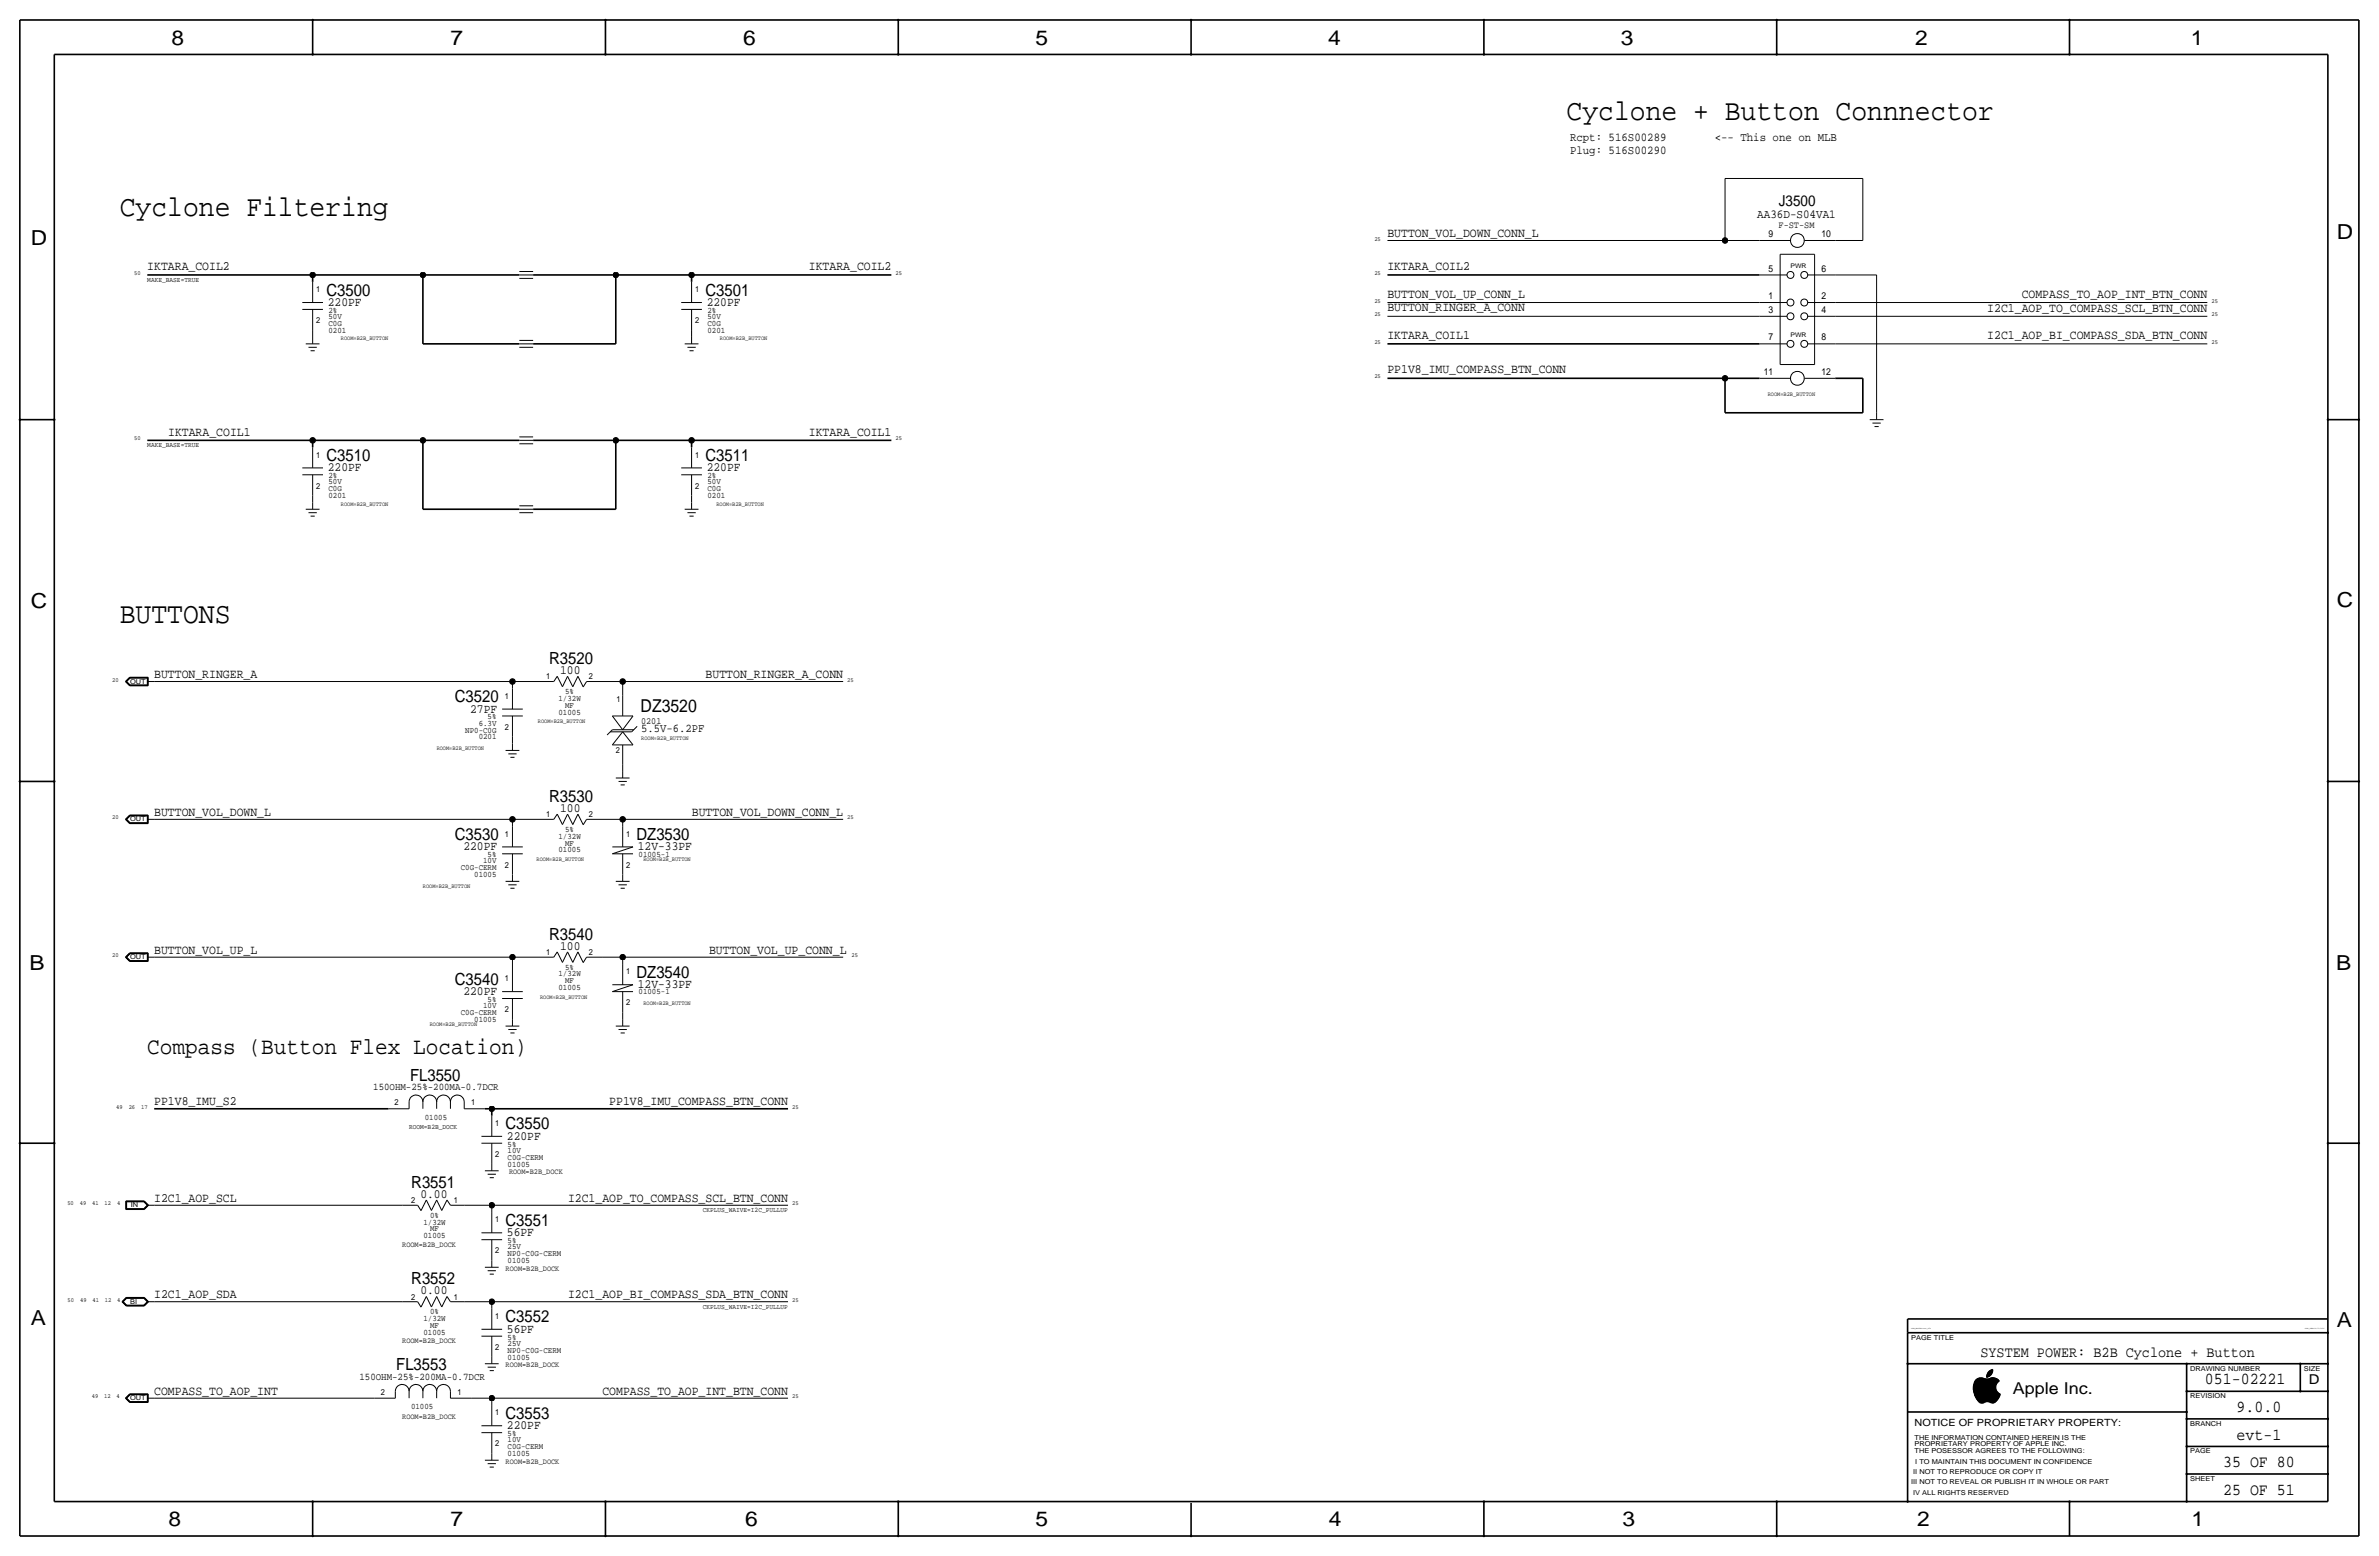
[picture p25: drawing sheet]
<svg xmlns="http://www.w3.org/2000/svg" width="877mm" height="574mm" viewBox="0 0 877 574" stroke-linecap="round" stroke-linejoin="round" font-family="sans-serif">
<defs><g id="words">
<g font-size="10.9">
<text x="577.5" y="44.2">Cyclone + Button Connnector</text>
<text x="44.1" y="79.8">Cyclone Filtering</text>
<text x="44.1" y="229.6">BUTTONS</text>
</g>
<text font-size="8.7" x="54.3" y="388.4">Compass (Button Flex Location)</text>
<g font-size="7.6">
<text x="63.2" y="16.5">8</text>
<text x="166.1" y="16.5">7</text>
<text x="274" y="16.5">6</text>
<text x="381.7" y="16.5">5</text>
<text x="489.7" y="16.5">4</text>
<text x="597.6" y="16.5">3</text>
<text x="706.1" y="16.5">2</text>
<text x="807.7" y="16.5">1</text>
<text x="861.5" y="88.1">D</text>
<text x="11.4" y="90.4">D</text>
<text x="11.4" y="224.3">C</text>
<text x="861.5" y="223.8">C</text>
<text x="10.8" y="357.6">B</text>
<text x="861.3" y="357.4">B</text>
<text x="11.3" y="488.4">A</text>
<text x="861.5" y="489.2">A</text>
<text x="62.2" y="562.6">8</text>
<text x="166" y="562.6">7</text>
<text x="274.8" y="562.6">6</text>
<text x="381.7" y="562.6">5</text>
<text x="489.9" y="562.6">4</text>
<text x="598.1" y="562.6">3</text>
<text x="706.8" y="562.6">2</text>
<text x="807.9" y="562.6">1</text>
</g>
<text font-size="6.5" x="236.2" y="262.4">DZ3520</text>
<g font-size="6.2">
<text x="120.3" y="109">C3500</text>
<text x="260" y="109">C3501</text>
<text x="120.3" y="169.9">C3510</text>
<text x="260" y="169.9">C3511</text>
<text x="202.4" y="244.9">R3520</text>
<text x="167.6" y="258.8">C3520</text>
<text x="202.4" y="295.7">R3530</text>
<text x="167.6" y="309.6">C3530</text>
<text x="234.6" y="309.6">DZ3530</text>
<text x="202.4" y="346.5">R3540</text>
<text x="167.6" y="363">C3540</text>
<text x="234.6" y="360.4">DZ3540</text>
<text x="151.2" y="398.3">FL3550</text>
<text x="186.4" y="416.3">C3550</text>
<text x="151.6" y="437.9">R3551</text>
<text x="186.4" y="451.9">C3551</text>
<text x="151.6" y="473.5">R3552</text>
<text x="186.4" y="487.4">C3552</text>
<text x="146.1" y="505">FL3553</text>
<text x="812.9" y="510.3">051-02221</text>
<text x="824.6" y="520.4">9.0.0</text>
<text x="186.4" y="523">C3553</text>
<text x="824.6" y="530.6">evt-1</text>
<text x="819.6" y="540.8">35 OF 80</text>
<text x="819.6" y="550.9">25 OF 51</text>
</g>
<text font-size="6" x="742.1" y="513.9">Apple Inc.</text>
<g font-size="5.6">
<text x="655.8" y="75.9">J3500</text>
<text x="730.1" y="500.1">SYSTEM POWER: B2B Cyclone + Button</text>
</g>
<text font-size="5" x="851.2" y="510.3">D</text>
<g font-size="4.7">
<text x="511.5" y="87.4">BUTTON_VOL_DOWN_CONN_L</text>
<text x="54.3" y="99.6">IKTARA_COIL2</text>
<text x="298.2" y="99.6">IKTARA_COIL2</text>
<text x="511.5" y="99.6">IKTARA_COIL2</text>
<text x="120.9" y="112.8">220PF</text>
<text x="260.6" y="112.8">220PF</text>
<text x="511.5" y="109.7">BUTTON_VOL_UP_CONN_L</text>
<text x="745.3" y="109.8">COMPASS_TO_AOP_INT_BTN_CONN</text>
<text x="511.5" y="114.8">BUTTON_RINGER_A_CONN</text>
<text x="732.7" y="114.8">I2C1_AOP_TO_COMPASS_SCL_BTN_CONN</text>
<text x="511.5" y="125">IKTARA_COIL1</text>
<text x="732.7" y="124.8">I2C1_AOP_BI_COMPASS_SDA_BTN_CONN</text>
<text x="511.5" y="137.6">PP1V8_IMU_COMPASS_BTN_CONN</text>
<text x="62" y="160.5">IKTARA_COIL1</text>
<text x="298.2" y="160.5">IKTARA_COIL1</text>
<text x="120.9" y="173.7">220PF</text>
<text x="260.6" y="173.7">220PF</text>
<text x="56.8" y="249.9">BUTTON_RINGER_A</text>
<text x="206.5" y="248.4">100</text>
<text x="260.1" y="249.9">BUTTON_RINGER_A_CONN</text>
<text x="173.4" y="262.6">27PF</text>
<text x="206.5" y="299.2">100</text>
<text x="56.8" y="300.7">BUTTON_VOL_DOWN_L</text>
<text x="255.1" y="300.7">BUTTON_VOL_DOWN_CONN_L</text>
<text x="170.9" y="313.4">220PF</text>
<text x="235.2" y="313.4">12V-33PF</text>
<text x="56.8" y="351.5">BUTTON_VOL_UP_L</text>
<text x="206.5" y="350">100</text>
<text x="261.4" y="351.5">BUTTON_VOL_UP_CONN_L</text>
<text x="235.2" y="364.2">12V-33PF</text>
<text x="170.9" y="366.8">220PF</text>
<text x="56.8" y="407.4">PP1V8_IMU_S2</text>
<text x="224.6" y="407.4">PP1V8_IMU_COMPASS_BTN_CONN</text>
<text x="186.9" y="420.1">220PF</text>
<text x="56.8" y="443">I2C1_AOP_SCL</text>
<text x="155" y="441.5">0.00</text>
<text x="209.4" y="443">I2C1_AOP_TO_COMPASS_SCL_BTN_CONN</text>
<text x="186.9" y="455.7">56PF</text>
<text x="56.8" y="478.5">I2C1_AOP_SDA</text>
<text x="155" y="477">0.00</text>
<text x="209.4" y="478.5">I2C1_AOP_BI_COMPASS_SDA_BTN_CONN</text>
<text x="186.9" y="491.2">56PF</text>
<text x="56.8" y="514.1">COMPASS_TO_AOP_INT</text>
<text x="222.1" y="514.1">COMPASS_TO_AOP_INT_BTN_CONN</text>
<text x="186.9" y="526.8">220PF</text>
</g>
<text font-size="4.5" x="647.8" y="80.3">AA36D-S04VA1</text>
<g font-size="4.4">
<text x="578.8" y="51.8">Rcpt: 516S00289</text>
<text x="632.2" y="51.8">&lt;-- This one on MLB</text>
<text x="578.8" y="56.9">Plug: 516S00290</text>
<text x="236.4" y="270">5.5V-6.2PF</text>
</g>
<g font-size="3.8">
<text x="137.6" y="401.8">150OHM-25%-200MA-0.7DCR</text>
<text x="132.5" y="508.5">150OHM-25%-200MA-0.7DCR</text>
</g>
<text font-size="3.7" x="705.8" y="525.5">NOTICE OF PROPRIETARY PROPERTY:</text>
<g font-size="3.5">
<text x="652" y="87.4">9</text>
<text x="655.7" y="84.1">F-ST-SM</text>
<text x="671.5" y="87.4">10</text>
<text x="652" y="100.1">5</text>
<text x="671.5" y="100.1">6</text>
<text x="652" y="110.2">1</text>
<text x="671.5" y="110.2">2</text>
<text x="652" y="115.3">3</text>
<text x="671.5" y="115.3">4</text>
<text x="652" y="125.5">7</text>
<text x="671.5" y="125.5">8</text>
<text x="650.2" y="138.2">11</text>
<text x="671.5" y="138.2">12</text>
<text x="236.4" y="266.7">0201</text>
</g>
<g font-size="3.1">
<text x="116.5" y="107.7">1</text>
<text x="256.2" y="107.7">1</text>
<text x="116.5" y="119.1">2</text>
<text x="121.1" y="115.3">2%</text>
<text x="121.1" y="117.6">50V</text>
<text x="256.2" y="119.1">2</text>
<text x="260.8" y="115.3">2%</text>
<text x="260.8" y="117.6">50V</text>
<text x="121.1" y="122.7">0201</text>
<text x="121.1" y="120.1">C0G</text>
<text x="260.8" y="120.1">C0G</text>
<text x="260.8" y="122.7">0201</text>
<text x="116.5" y="168.7">1</text>
<text x="256.2" y="168.7">1</text>
<text x="121.1" y="176.3">2%</text>
<text x="121.1" y="178.6">50V</text>
<text x="260.8" y="176.3">2%</text>
<text x="260.8" y="178.6">50V</text>
<text x="116.5" y="180.1">2</text>
<text x="121.1" y="183.6">0201</text>
<text x="121.1" y="181.1">C0G</text>
<text x="256.2" y="180.1">2</text>
<text x="260.8" y="181.1">C0G</text>
<text x="260.8" y="183.6">0201</text>
<text x="201.4" y="250.4">1</text>
<text x="217.1" y="250.4">2</text>
<text x="186.1" y="257.6">1</text>
<text x="208.4" y="255.8">5%</text>
<text x="205.9" y="258.3">1/32W</text>
<text x="205.9" y="263.4">01005</text>
<text x="208.4" y="260.9">MF</text>
<text x="227.3" y="258.8">1</text>
<text x="176.5" y="267.5">6.3V</text>
<text x="179.8" y="265.2">5%</text>
<text x="186.1" y="269">2</text>
<text x="171.5" y="270">NP0-C0G</text>
<text x="176.5" y="272.5">0201</text>
<text x="227" y="277.4">2</text>
<text x="201.4" y="301.2">1</text>
<text x="217.1" y="301.2">2</text>
<text x="186.1" y="308.4">1</text>
<text x="205.9" y="309.1">1/32W</text>
<text x="208.4" y="311.7">MF</text>
<text x="208.4" y="306.6">5%</text>
<text x="230.8" y="308.4">1</text>
<text x="179.8" y="316">5%</text>
<text x="205.9" y="314.2">01005</text>
<text x="235.4" y="315.7">01005-1</text>
<text x="169.9" y="320.8">C0G-CERM</text>
<text x="174.8" y="323.3">01005</text>
<text x="178.1" y="318.3">10V</text>
<text x="186.1" y="319.8">2</text>
<text x="230.8" y="319.8">2</text>
<text x="201.4" y="352">1</text>
<text x="217.1" y="352">2</text>
<text x="205.9" y="359.9">1/32W</text>
<text x="208.4" y="357.4">5%</text>
<text x="230.8" y="359.2">1</text>
<text x="186.1" y="361.7">1</text>
<text x="205.9" y="365">01005</text>
<text x="208.4" y="362.5">MF</text>
<text x="178.1" y="371.6">10V</text>
<text x="179.8" y="369.3">5%</text>
<text x="230.8" y="370.6">2</text>
<text x="235.4" y="366.5">01005-1</text>
<text x="169.9" y="374.1">C0G-CERM</text>
<text x="174.8" y="376.7">01005</text>
<text x="186.1" y="373.1">2</text>
<text x="145.5" y="407.4">2</text>
<text x="173.7" y="407.4">1</text>
<text x="156.6" y="412.8">01005</text>
<text x="182.6" y="415">1</text>
<text x="187.1" y="422.7">5%</text>
<text x="187.1" y="424.9">10V</text>
<text x="182.6" y="426.5">2</text>
<text x="187.1" y="430">01005</text>
<text x="187.1" y="427.5">C0G-CERM</text>
<text x="151.6" y="443.5">2</text>
<text x="167.3" y="443.5">1</text>
<text x="158.6" y="448.8">0%</text>
<text x="156.1" y="451.4">1/32W</text>
<text x="158.6" y="453.9">MF</text>
<text x="182.6" y="450.6">1</text>
<text x="156.1" y="456.4">01005</text>
<text x="187.1" y="460.5">25V</text>
<text x="187.1" y="458.2">5%</text>
<text x="182.6" y="462">2</text>
<text x="187.1" y="465.6">01005</text>
<text x="187.1" y="463">NP0-C0G-CERM</text>
<text x="151.6" y="479">2</text>
<text x="167.3" y="479">1</text>
<text x="158.6" y="484.4">0%</text>
<text x="156.1" y="486.9">1/32W</text>
<text x="156.1" y="492">01005</text>
<text x="158.6" y="489.5">MF</text>
<text x="182.6" y="486.2">1</text>
<text x="182.6" y="497.6">2</text>
<text x="187.1" y="496.1">25V</text>
<text x="187.1" y="493.8">5%</text>
<text x="187.1" y="501.1">01005</text>
<text x="187.1" y="498.6">NP0-C0G-CERM</text>
<text x="140.4" y="514.1">2</text>
<text x="168.6" y="514.1">1</text>
<text x="151.5" y="519.4">01005</text>
<text x="182.6" y="521.7">1</text>
<text x="182.6" y="533.1">2</text>
<text x="187.1" y="529.3">5%</text>
<text x="187.1" y="531.6">10V</text>
<text x="187.1" y="534.2">C0G-CERM</text>
<text x="187.1" y="536.7">01005</text>
</g>
<g font-size="2.9">
<text x="187.7" y="432.8">ROOM=B2B_DOCK</text>
<text x="148.3" y="459.5">ROOM=B2B_DOCK</text>
<text x="186.4" y="468.4">ROOM=B2B_DOCK</text>
<text x="148.3" y="495">ROOM=B2B_DOCK</text>
<text x="186.4" y="503.9">ROOM=B2B_DOCK</text>
<text x="148.3" y="523">ROOM=B2B_DOCK</text>
<text x="186.4" y="539.5">ROOM=B2B_DOCK</text>
</g>
<g font-size="2.6">
<text x="54.3" y="103.9">MAKE_BASE=TRUE</text>
<text x="54.3" y="164.8">MAKE_BASE=TRUE</text>
<text x="150.8" y="416.3">ROOM=B2B_DOCK</text>
<text x="259.1" y="446.8">CKPLUS_WAIVE=I2C_PULLUP</text>
<text x="259.1" y="482.3">CKPLUS_WAIVE=I2C_PULLUP</text>
</g>
<g font-size="2.5">
<text x="48" y="252">OUT</text>
<text x="48" y="302.8">OUT</text>
<text x="48" y="353.6">OUT</text>
<text x="48.2" y="445">IN</text>
<text x="48" y="480.6">BI</text>
<text x="704.5" y="493.8">PAGE TITLE</text>
<text x="807.4" y="505.2">DRAWING NUMBER</text>
<text x="849.3" y="505.2">SIZE</text>
<text x="807.4" y="515.4">REVISION</text>
<text x="48" y="516.1">OUT</text>
<text x="807.4" y="525.5">BRANCH</text>
<text x="705.8" y="533.1">PROPRIETARY PROPERTY OF APPLE INC.</text>
<text x="705.8" y="530.6">THE INFORMATION CONTAINED HEREIN IS THE</text>
<text x="705.8" y="535.7">THE POSESSOR AGREES TO THE FOLLOWING:</text>
<text x="706.1" y="539.5">I TO MAINTAIN THIS DOCUMENT IN CONFIDENCE</text>
<text x="807.4" y="535.7">PAGE</text>
<text x="705.3" y="543.3">II NOT TO REPRODUCE OR COPY IT</text>
<text x="807.4" y="545.8">SHEET</text>
<text x="704.5" y="547.1">III NOT TO REVEAL OR PUBLISH IT IN WHOLE OR PART</text>
<text x="705.3" y="550.9">IV ALL RIGHTS RESERVED</text>
</g>
<g font-size="2.3">
<text x="506.7" y="88.7">25</text>
<text x="49.5" y="101.3">50</text>
<text x="330.1" y="101.3">25</text>
<text x="506.7" y="101.3">25</text>
<text x="660.1" y="98.8">PWR</text>
<text x="506.7" y="111.5">25</text>
<text x="815.3" y="111.5">25</text>
<text x="506.7" y="116.6">25</text>
<text x="815.3" y="116.6">25</text>
<text x="660.1" y="124.2">PWR</text>
<text x="506.7" y="126.7">25</text>
<text x="815.3" y="126.8">25</text>
<text x="506.7" y="139.4">25</text>
<text x="49.5" y="162.3">50</text>
<text x="330.1" y="162.3">25</text>
<text x="41.4" y="251.2">20</text>
<text x="312.4" y="251.2">25</text>
<text x="41.4" y="302">20</text>
<text x="312.4" y="302">25</text>
<text x="41.4" y="352.8">20</text>
<text x="313.9" y="352.8">25</text>
<text x="42.9" y="408.7">49</text>
<text x="47.4" y="408.7">26</text>
<text x="52" y="408.7">17</text>
<text x="292" y="408.7">25</text>
<text x="24.8" y="444.2">50</text>
<text x="29.4" y="444.2">49</text>
<text x="34" y="444.2">41</text>
<text x="38.6" y="444.2">12</text>
<text x="43.1" y="444.2">4</text>
<text x="292" y="444.2">25</text>
<text x="24.9" y="479.8">50</text>
<text x="29.5" y="479.8">49</text>
<text x="34.1" y="479.8">41</text>
<text x="38.7" y="479.8">12</text>
<text x="43.2" y="479.8">4</text>
<text x="292" y="479.8">25</text>
<text x="33.8" y="515.4">49</text>
<text x="38.4" y="515.4">12</text>
<text x="43" y="515.4">4</text>
<text x="292" y="515.4">25</text>
</g>
<g font-size="2.2">
<text x="125.7" y="125.5">ROOM=B2B_BUTTON</text>
<text x="265.4" y="125.5">ROOM=B2B_BUTTON</text>
<text x="651.7" y="145.8">ROOM=B2B_BUTTON</text>
<text x="125.7" y="186.4">ROOM=B2B_BUTTON</text>
<text x="264.1" y="186.4">ROOM=B2B_BUTTON</text>
<text x="198.3" y="266.4">ROOM=B2B_BUTTON</text>
<text x="236.4" y="272.8">ROOM=B2B_BUTTON</text>
<text x="161" y="276.6">ROOM=B2B_BUTTON</text>
<text x="197.8" y="317.2">ROOM=B2B_BUTTON</text>
<text x="237.2" y="317.2">ROOM=B2B_BUTTON</text>
<text x="155.9" y="327.4">ROOM=B2B_BUTTON</text>
<text x="199.1" y="368">ROOM=B2B_BUTTON</text>
<text x="237.2" y="370.6">ROOM=B2B_BUTTON</text>
<text x="158.4" y="378.2">ROOM=B2B_BUTTON</text>
</g>
<g font-size=".7">
<text x="704.5" y="490">SYNC_MASTER=test_mlb</text>
<text x="849.7" y="490">SYNC_DATE=10/13/2016</text>
</g>
</g></defs>
<g fill="none" stroke="#000" stroke-width=".6" stroke-linecap="butt">
<path d="M7.3 7.4v558.8zM7.3 7.4h862.3zM115.3 7.4v12.7zM223.2 7.4v12.7zM331.2 7.4v12.7zM439.1 7.4v12.7zM547.1 7.4v12.7zM655 7.4v12.7zM763 7.4v12.7zM869.6 7.4v558.8zM20 20.1v533.4zM20 20.1h838.2z"/>
<path d="M858.2 20.1v533.4zM54.3 101.3h61zM115.3 101.3h40.6zM115.3 101.3v2.6zM155.9 101.3v25.4zM155.9 101.3h35.6zM196.5 101.3h30.5zM227 101.3h28zM227 101.3v25.4zM255 101.3h73.6zM255 101.3v2.6zM511.5 101.3h137.2z"/>
<path d="M155.9 126.7h35.6zM196.5 126.7h30.5zM511.5 126.7h137.2zM511.5 139.4h124.5zM636 139.4v12.7zM636 139.4h12.7zM676.6 139.4h10.2zM686.8 139.4v12.7zM7.3 154.7h12.7zM636 152.1h50.8zM858.2 154.7h11.4zM54.3 162.3h61z"/>
<path d="M115.3 162.3h40.6zM115.3 162.3v2.5zM155.9 162.3v25.4zM155.9 162.3h35.6zM196.5 162.3h30.5zM227 162.3h28zM227 162.3v25.4zM255 162.3h73.6zM255 162.3v2.5zM155.9 187.7h35.6zM196.5 187.7h30.5zM7.3 288h12.7z"/>
<path d="M858.2 288h11.4zM56.8 408.7h86.4zM178.8 408.7h2.5zM181.3 408.7v2.5zM181.3 408.7h109.2zM7.3 421.4h12.7zM858.2 421.4h11.4zM703.3 486.2h154.9zM703.3 486.2v5zM703.3 491.2v62.3zM703.3 491.2h154.9zM703.3 502.7h154.9z"/>
<path d="M806.1 502.7v50.8zM806.1 512.8h52.1zM848.1 502.7v10.1zM703.3 520.4h102.8zM806.1 533.1h52.1zM806.1 523h52.1zM20 553.5h838.2zM115.3 553.5v12.7zM223.2 553.5v12.7zM331.2 553.5v12.7zM439.1 554v12.2zM547.1 553.5v12.7z"/>
<path d="M655 553.5v12.7zM763 553.5v12.7zM806.1 543.3h52.1zM7.3 566.2h862.3z"/>
</g>
<g fill="none" stroke="#000" stroke-width=".37">
<path d="M636 65.8v22.8zM636 65.8h50.8zM686.8 65.8v22.8zM511.5 88.6h124.5zM636 88.6h12.7zM648.7 88.6h11.4zM656.3 93.7v40.7zM656.3 93.7h12.7zM665.2 88.6h11.4zM669 93.7v40.7zM676.6 88.6h10.2zM111.5 111.5h7.6z"/>
<path d="M111.5 114h7.6zM115.3 103.9v7.6zM115.3 114v7.7zM191.5 102.6h5zM191.5 101.3h5zM191.5 100.1h5zM251.2 111.5h7.6zM251.2 114h7.6zM255 103.9v7.6zM255 114v7.7zM511.5 111.5h137.2zM511.5 116.6h137.2z"/>
<path d="M648.7 116.6h10.1zM648.7 101.3h10.1zM648.7 111.5h10.1zM666.4 116.6h10.2zM666.4 111.5h10.2zM666.4 101.3h10.2zM676.6 101.3h15.2zM676.6 116.6h137.2zM676.6 111.5h137.2zM691.8 101.3v50.8zM112.7 126.7h5.1zM113.7 128h3.1z"/>
<path d="M114.5 129.3h1.5zM115.3 121.7v2.5zM115.3 124.2v2.5zM191.5 128h5zM191.5 126.7h5zM191.5 125.5h5zM252.4 126.7h5.1zM253.4 128h3.1zM254.2 129.3h1.5zM255 121.7v2.5zM255 124.2v2.5zM648.7 139.4h11.4z"/>
<path d="M648.7 126.7h10.1zM656.3 134.4h12.7zM665.2 139.4h11.4zM666.4 126.7h10.2zM676.6 126.7h137.2zM689.3 154.7h5.1zM690.3 156h3.1zM691.1 157.2h1.5zM691.8 152.1v2.6zM111.5 172.5h7.6zM111.5 175h7.6zM115.3 164.8v7.7z"/>
<path d="M115.3 175v7.6zM191.5 163.6h5zM191.5 162.3h5zM191.5 161h5zM251.2 172.5h7.6zM251.2 175h7.6zM255 164.8v7.7zM255 175v7.6zM112.7 187.7h5.1zM113.7 189h3.1zM114.5 190.2h1.5zM115.3 182.6v2.6z"/>
<path d="M115.3 185.2v2.5zM191.5 189h5zM191.5 187.7h5zM191.5 186.4h5zM252.4 187.7h5.1zM253.4 189h3.1zM254.2 190.2h1.5zM255 182.6v2.6zM255 185.2v2.5zM46.2 251.2l1.6-1.6zM46.2 251.2l1.6 1.6zM46.4 251.2l1.5 1.5z"/>
<path d="M46.4 251.2l1.5-1.5zM46.5 251.2l1.4-1.4zM46.5 251.2l1.4 1.4zM46.7 251.2l1.3 1.3zM47.8 249.6h6.8zM47.8 252.8h6.8zM47.9 252.7h6.6zM47.9 249.7h6.6zM47.9 252.6h6.5zM47.9 249.8h6.5zM48 249.9l-1.3 1.3zM48 249.9h6.3z"/>
<path d="M48 252.5h6.3zM54.3 251.2h2.5zM54.3 249.9v2.6zM54.4 249.8v2.8zM54.5 249.7v3zM54.6 249.6v3.2zM56.8 251.2h132.1zM188.9 251.2h10.2zM188.9 251.2v2.5zM188.9 253.7v7.7zM199.1 251.2h5.1zM205.4 249.3l2 3.8z"/>
<path d="M205.4 249.3l-1.2 1.9zM209.2 249.3l-1.8 3.8zM209.2 249.3l2 3.8zM213.1 249.3l-1.9 3.8zM213.1 249.3l1.9 3.8zM216.3 251.2h5.6zM216.3 251.2l-1.3 2zM221.9 251.2h7.7zM229.6 251.2h81.2zM229.6 251.2v5.1zM229.6 256.3v7.6zM185.1 261.4h7.6z"/>
<path d="M185.1 263.9h7.6zM186.4 276.6h5.1zM187.4 277.9h3zM188.2 279.1h1.5zM188.9 271.5v2.6zM188.9 274.1v2.5zM188.9 263.9v7.6zM223.8 270.9l2-1.9zM225 269.7h7.9zM225.8 269h7.8zM225.8 263.9l3.8 5.1zM225.8 263.9h7.6z"/>
<path d="M225.8 274.6h7.6zM229.6 269.7l-3.8 4.9zM229.6 269.7l3.8 4.9zM229.6 274.6v7.1zM232.9 269.7l2-2zM233.4 263.9l-3.8 5.1zM227 286.8h5.1zM228 288h3.1zM228.8 289.3h1.5zM229.6 281.7v2.5zM229.6 284.2v2.6zM46.2 302l1.6 1.6z"/>
<path d="M46.4 302l1.5 1.5zM46.4 302l1.5-1.5zM46.5 302l1.4 1.4zM46.7 302l1.3-1.3zM46.7 302l1.3 1.3zM47.8 300.4l-1.6 1.6zM47.8 300.4h6.8zM47.8 303.6h6.8zM47.9 303.5h6.6zM47.9 300.5h6.6zM47.9 303.4h6.5zM47.9 300.6l-1.4 1.4z"/>
<path d="M47.9 300.6h6.5zM48 300.7h6.3zM48 303.3h6.3zM54.3 302h2.5zM54.3 300.7v2.6zM54.4 300.6v2.8zM54.5 300.5v3zM54.6 300.4v3.2zM56.8 302h132.1zM185.1 312.2h7.6zM185.1 314.7h7.6zM188.9 302h10.2z"/>
<path d="M188.9 302v2.5zM188.9 304.5v7.7zM188.9 314.7v7.6zM199.1 302h5.1zM205.4 300.1l2 3.8zM205.4 300.1l-1.2 1.9zM209.2 300.1l-1.8 3.8zM209.2 300.1l2 3.8zM213.1 300.1l-1.9 3.8zM213.1 300.1l1.9 3.8zM216.3 302h5.6zM216.3 302l-1.3 2z"/>
<path d="M221.9 302h7.7zM225.8 314.7h7.6zM225.8 314.7l7.6-2.5zM225.8 312.2h7.6zM229.6 302h81.2zM229.6 302v2.5zM229.6 304.5v7.7zM229.6 314.7v7.6zM186.4 324.9h5.1zM187.4 326.1h3zM188.2 327.4h1.5zM188.9 322.3v2.6z"/>
<path d="M227 324.9h5.1zM228 326.1h3.1zM228.8 327.4h1.5zM229.6 322.3v2.6zM46.2 352.8l1.6-1.6zM46.2 352.8l1.6 1.6zM46.4 352.8l1.5 1.5zM46.4 352.8l1.5-1.5zM46.5 352.8l1.4 1.4zM46.7 352.8l1.3-1.3zM46.7 352.8l1.3 1.3zM47.8 351.2h6.8z"/>
<path d="M47.8 354.4h6.8zM47.9 354.3h6.6zM47.9 351.3h6.6zM47.9 354.2h6.5zM47.9 351.4l-1.4 1.4zM47.9 351.4h6.5zM48 351.5h6.3zM48 354.1h6.3zM54.3 352.8h2.5zM54.3 351.5v2.6zM54.4 351.4v2.8zM54.5 351.3v3z"/>
<path d="M54.6 351.2v3.2zM56.8 352.8h132.1zM188.9 352.8h10.2zM188.9 352.8v5.1zM188.9 357.9v7.6zM199.1 352.8h5.1zM205.4 350.9l2 3.8zM205.4 350.9l-1.2 1.9zM209.2 350.9l-1.8 3.8zM209.2 350.9l2 3.8zM213.1 350.9l-1.9 3.8zM213.1 350.9l1.9 3.8z"/>
<path d="M216.3 352.8h5.6zM216.3 352.8l-1.3 2zM221.9 352.8h7.7zM229.6 352.8h81.2zM229.6 352.8v2.5zM229.6 355.3v7.7zM185.1 365.5h7.6zM185.1 368h7.6zM186.4 378.2h5.1zM187.4 379.5h3zM188.9 368v7.7zM188.9 375.7v2.5z"/>
<path d="M225.8 365.5h7.6zM225.8 365.5l7.6-2.5zM225.8 363h7.6zM227 378.2h5.1zM228 379.5h3.1zM229.6 373.1v2.6zM229.6 365.5v7.6zM229.6 375.7v2.5zM188.2 380.7h1.5zM228.8 380.7h1.5zM143.2 408.7h7.6zM150.8 406.1a2.54 2.54 0 0 1 2.6-2.5 2.54 2.54 0 0 1 2.5 2.5 2.54 2.54 0 0 1 2.5-2.5 2.54 2.54 0 0 1 2.6 2.5 2.54 2.54 0 0 1 2.5-2.5 2.54 2.54 0 0 1 2.6 2.5 2.54 2.54 0 0 1 2.5-2.5 2.54 2.54 0 0 1 2.5 2.5"/>
<path d="M150.8 406.1v2.6zM155.9 406.1v2.6zM161 406.1v2.6zM166.1 406.1v2.6zM171.1 406.1v2.6zM171.1 408.7h7.7zM177.5 418.8h7.6zM181.3 411.2v7.6zM177.5 421.4h7.6zM178.8 431.5h5zM179.8 432.8h3zM180.5 434.1h1.6z"/>
<path d="M181.3 429v2.5zM181.3 421.4v7.6zM46.4 442.7v3.1zM46.4 445.8h6.8zM46.4 442.7h6.8zM46.5 442.8h6.6zM46.5 442.8v2.9zM46.5 445.7h6.6zM46.6 442.9h6.5zM46.6 442.9v2.7zM46.6 445.6h6.5zM46.7 443h6.3z"/>
<path d="M46.7 443v2.5zM46.7 445.5h6.3zM53 445.5l1.3-1.3zM53 443l1.3 1.2zM53.1 442.9l1.4 1.3zM53.1 442.8l1.5 1.4zM53.2 442.7l1.6 1.5zM54.3 444.2h2.5zM54.5 444.2l-1.4 1.4zM54.6 444.2l-1.5 1.5zM54.8 444.2l-1.6 1.6zM56.8 444.2h91.5z"/>
<path d="M148.3 444.2h5.7zM154 444.2l1.2 2.1zM157.2 442.3l-2 3.9zM157.2 442.3l1.9 3.9zM161 442.3l-1.9 3.9zM161 442.3l1.9 3.9zM164.8 442.3l-1.9 3.9zM164.8 442.3l1.3 1.9zM166.1 444.2h5zM171.1 444.2h10.2zM177.5 454.4h7.6zM177.5 456.9h7.6z"/>
<path d="M181.3 444.2v2.6zM181.3 446.8v7.6zM181.3 456.9v7.7zM181.3 444.2h109.2zM45 479.8l1.5-1.6zM45 479.8l1.5 1.6zM45.1 479.8l1.5 1.5zM45.3 479.8l1.3 1.4zM45.4 479.8l1.3-1.3zM45.4 479.8l1.3 1.3zM46.5 478.2h6.7zM46.6 478.3h6.5z"/>
<path d="M46.6 478.3l-1.5 1.5zM46.6 478.4h6.5zM46.6 478.4l-1.3 1.4zM46.7 478.5h6.3zM53 478.5l1.3 1.3zM53.1 478.4l1.4 1.4zM53.1 478.3l1.5 1.5zM53.2 478.2l1.6 1.6zM54.3 479.8h2.5zM56.8 479.8h91.5zM148.3 479.8h5.7zM154 479.8l1.2 2z"/>
<path d="M157.2 477.9l-2 3.8zM157.2 477.9l1.9 3.8zM161 477.9l-1.9 3.8zM161 477.9l1.9 3.8zM164.8 477.9l-1.9 3.8zM164.8 477.9l1.3 1.9zM166.1 479.8h5zM171.1 479.8h10.2zM178.8 467.1h5zM179.8 468.4h3zM180.5 469.6h1.6zM181.3 479.8v2.5z"/>
<path d="M181.3 464.6v2.5zM181.3 479.8h109.2zM46.5 481.4h6.7zM46.6 481.3h6.5zM46.6 481.2h6.5zM46.7 481.1h6.3zM53 481.1l1.3-1.3zM53.1 481.2l1.4-1.4zM53.1 481.3l1.5-1.5zM53.2 481.4l1.6-1.6zM177.5 490h7.6zM177.5 492.5h7.6z"/>
<path d="M181.3 482.3v7.7zM181.3 492.5v7.6zM46.2 515.4l1.6-1.6zM46.2 515.4l1.6 1.5zM46.4 515.4l1.5 1.4zM46.4 515.4l1.5-1.5zM46.5 515.4l1.4-1.4zM46.5 515.4l1.4 1.3zM46.7 515.4l1.3-1.3zM46.7 515.4l1.3 1.2zM47.8 513.8h6.8zM47.8 516.9h6.8z"/>
<path d="M47.9 516.8h6.6zM47.9 513.9h6.6zM47.9 516.7h6.5zM47.9 514h6.5zM48 514.1h6.3zM48 516.6h6.3zM54.3 515.4h2.5zM54.3 514.1v2.5zM54.4 514v2.7zM54.5 513.9v2.9zM54.6 513.8v3.1zM56.8 515.4h81.3z"/>
<path d="M138.1 515.4h7.6zM145.7 512.8v2.6zM145.7 512.8a2.54 2.54 0 0 1 2.6-2.5 2.54 2.54 0 0 1 2.5 2.5 2.54 2.54 0 0 1 2.6-2.5 2.54 2.54 0 0 1 2.5 2.5 2.54 2.54 0 0 1 2.5-2.5 2.54 2.54 0 0 1 2.6 2.5 2.54 2.54 0 0 1 2.5-2.5 2.54 2.54 0 0 1 2.6 2.5M150.8 512.8v2.6zM155.9 512.8v2.6zM161 512.8v2.6zM166.1 512.8v2.6zM166.1 515.4h7.6zM173.7 515.4h7.6zM178.8 502.7h5zM179.8 503.9h3zM180.5 505.2h1.6z"/>
<path d="M181.3 515.4v2.5zM181.3 517.9v7.6zM181.3 500.1v2.6zM181.3 515.4h109.2zM727.5 512.2h8.4zM727.5 512.3h8.4zM727.5 512.4h8.5zM727.5 511.2h8.2zM727.5 511.3h8.2zM727.5 511.5h8.2zM727.5 511.4h8.2zM727.5 512h8.3z"/>
<path d="M727.5 512.1h8.3zM727.5 511.7h8.3zM727.5 511.8h8.3zM727.5 511.6h8.3zM727.5 511.9h8.3zM727.5 511.1h8.3zM727.6 512.8h8.6zM727.6 510.8h8.2zM727.6 511h8.2zM727.6 510.9h8.2zM727.6 510.7h8.2zM727.6 512.5h8.4z"/>
<path d="M727.6 512.6h8.4zM727.6 512.7h8.5zM727.6 512.9h8.6zM727.6 510.6h8.3zM727.6 510.5h8.3zM727.6 513h8.7zM727.6 513.1h8.8zM727.7 513.2h8.8zM727.7 510.2h8.3zM727.7 510.4h8.2zM727.7 510.3h8.3zM727.7 513.4h9.1z"/>
<path d="M727.7 513.3h9zM727.7 510.1h8.3zM727.8 509.9h8.4zM727.8 513.5h9.1zM727.8 510h8.3zM727.8 513.6h9.2zM727.8 513.8h9.6zM727.8 509.8h8.5zM727.8 513.7h9.4zM727.9 513.9h9.5zM727.9 509.7h8.4zM727.9 509.6h8.5z"/>
<path d="M727.9 514.1h9.5zM727.9 514h9.5zM728 514.2h9.4zM728 509.5h8.5zM728 509.4h8.6zM728 509.3h8.7zM728 514.4h9.3zM728.1 509.2h8.8zM728.1 514.5h9.2zM728.1 514.6h9.1zM728.1 509.1h8.9zM728.2 514.7h9z"/>
<path d="M728.2 509h8.8zM728.2 514.8h9zM728.3 514.9h8.8zM728.3 508.9h8.7zM728.3 515h8.8zM728.3 508.8h8.6zM728.3 515.1h8.7zM728.4 508.7h8.4zM728.4 515.2h8.6zM728.5 515.3h8.4zM728.5 515.4h8.4zM728.5 508.6h8.2z"/>
<path d="M728.6 515.5h8.2zM728.6 508.5h7.9zM728.7 515.6h8zM728.7 515.7h8zM728.7 508.4h7.7zM728.8 515.8h7.7zM728.9 515.9h7.6zM728.9 508.3h3.1zM728.9 516h7.5zM729 508.2h2.6zM729 516.1h7.3zM729.1 516.2h7.1z"/>
<path d="M729.2 516.3h6.9zM729.2 508.1a4.7 4.7 0 0 0-1.2 6.3l1.8 2.6 .8 .2 1-.3M729.3 508.1h2.1zM729.3 516.4h6.7zM729.4 516.5h6.5zM729.5 516.6h6.3zM729.6 516.7h2.5zM729.6 507.9h1.4zM729.7 516.8h2.1zM729.8 516.9h1.9zM729.9 517h1.6zM730.2 517.1h1z"/>
<path d="M732.4 507.5h.6zM732.4 507.6h.4zM732.4 507.4h.8zM732.4 507.3h1zM732.4 507.1h1.3zM732.4 507h1.4zM732.4 507.2h1.2zM732.5 506.9h1.4zM732.5 506.8h1.5zM732.5 506.6h1.7zM732.5 506.7h1.6zM732.6 506.5h1.7z"/>
<path d="M732.6 506.4h1.7zM732.7 506.3h1.7zM732.7 506.2h1.7zM732.8 506.1h1.7zM732.8 506h1.7zM732.9 505.9h1.6zM733 505.8h1.6zM733.1 505.7h1.5zM733.1 508.3h3.1zM733.2 505.6h1.4zM733.2 516.7h2.5zM733.3 505.5h1.4z"/>
<path d="M733.4 508.2h2.6zM733.4 505.4h1.3zM733.6 505.3h1.1zM733.6 516.8h2zM733.6 508.1a2.99 2.99 0 0 1 3.5 1 2.71 2.71 0 0 0-1.3 2.5 2.71 2.71 0 0 0 1.7 2.3 3.5 3.5 0 0 1-3.1 3.2l-1.6-.4-1.1 .2M733.7 508.1h2.1zM733.7 508.1l-1.3 .2-1.9-.4-1.3 .2M733.7 505.2h1zM733.8 516.9h1.7zM733.9 505.1h.8zM733.9 507.9h1.6zM734 517h1.3z"/>
<path d="M734.1 505h.6zM734.3 507.8h.8zM734.3 504.9h.4zM734.3 517.1h.7zM734.7 504.7a2.81 2.81 0 0 0-2.3 3 2.71 2.71 0 0 0 2.3-2.9M177.5 525.5h7.6zM177.5 528.1h7.6zM178.8 538.2h5zM179.8 539.5h3zM181.3 528.1v7.6zM181.3 535.7v2.5zM180.5 540.8h1.6z"/>
<circle cx="662.6" cy="88.7" r="2.56"/>
<circle cx="660.1" cy="116.6" r="1.28"/>
<circle cx="660.1" cy="111.5" r="1.28"/>
<circle cx="660.1" cy="101.4" r="1.28"/>
<circle cx="665.2" cy="111.5" r="1.28"/>
<circle cx="665.2" cy="116.6" r="1.28"/>
<circle cx="665.2" cy="101.4" r="1.28"/>
<circle cx="660.1" cy="126.8" r="1.28"/>
<circle cx="662.6" cy="139.5" r="2.56"/>
<circle cx="665.2" cy="126.8" r="1.28"/>
</g>
<g fill="#000" stroke="#000" stroke-width=".37">
<path d="M115.1 7.2h.4v.3h-.4zM115.1 19.9h.4v.3h-.4zM223 7.2h.4v.3h-.4zM223 19.9h.4v.3h-.4zM331 19.9h.4v.3h-.4zM331 7.2h.4v.3h-.4zM438.9 7.2h.4v.3h-.4zM438.9 19.9h.4v.3h-.4zM546.9 7.2h.4v.3h-.4zM546.9 19.9h.4v.3h-.4zM654.8 19.9h.4v.3h-.4zM654.8 7.2h.4v.3h-.4z"/>
<path d="M762.8 19.9h.4v.3h-.4zM762.8 7.2h.4v.3h-.4zM7.1 154.5h.4v.4h-.4zM19.8 154.5h.4v.4h-.4zM858 154.5h.4v.4h-.4zM869.5 154.5h.3v.4h-.3zM7.1 287.9h.4v.3h-.4zM19.8 287.9h.4v.3h-.4zM858 287.9h.4v.3h-.4zM869.5 287.9h.3v.3h-.3zM7.1 421.2h.4v.4h-.4zM19.8 421.2h.4v.4h-.4z"/>
<path d="M858 421.2h.4v.4h-.4zM869.5 421.2h.3v.4h-.3zM858 491.1h.4v.3h-.4zM703.1 502.5h.4v.3h-.4zM806 502.5h.3v.3h-.3zM806 512.7h.3v.3h-.3zM847.9 512.7h.3v.3h-.3zM847.9 502.5h.3v.3h-.3zM858 502.5h.4v.3h-.4zM858 512.7h.4v.3h-.4zM806 520.3h.3v.3h-.3zM806 522.8h.3v.4h-.3z"/>
<path d="M806 533h.3v.3h-.3zM858 522.8h.4v.4h-.4zM858 533h.4v.3h-.4zM115.1 553.3h.4v.3h-.4zM223 553.3h.4v.3h-.4zM331 553.3h.4v.3h-.4zM546.9 553.3h.4v.3h-.4zM654.8 553.3h.4v.3h-.4zM703.1 553.3h.4v.3h-.4zM762.8 553.3h.4v.3h-.4zM806 543.1h.3v.4h-.3zM806 553.3h.3v.3h-.3z"/>
<path d="M858 543.1h.4v.4h-.4zM115.1 566h.4v.3h-.4zM223 566h.4v.3h-.4zM331 566h.4v.3h-.4zM438.9 566h.4v.3h-.4zM546.9 566h.4v.3h-.4zM654.8 566h.4v.3h-.4z"/>
<circle cx="636" cy="88.6" r="1.02"/>
<circle cx="115.3" cy="101.3" r="1.02"/>
<circle cx="155.9" cy="101.3" r="1.02"/>
<circle cx="227" cy="101.3" r="1.02"/>
<circle cx="255" cy="101.3" r="1.02"/>
<circle cx="636" cy="139.4" r="1.02"/>
<circle cx="115.3" cy="162.3" r="1.02"/>
<circle cx="155.9" cy="162.3" r="1.02"/>
<circle cx="227" cy="162.3" r="1.02"/>
<circle cx="255" cy="162.3" r="1.02"/>
<circle cx="188.9" cy="251.2" r="1.02"/>
<circle cx="229.6" cy="251.2" r="1.02"/>
<circle cx="188.9" cy="302" r="1.02"/>
<circle cx="229.6" cy="302" r="1.02"/>
<circle cx="188.9" cy="352.8" r="1.02"/>
<circle cx="229.6" cy="352.8" r="1.02"/>
<circle cx="181.3" cy="408.7" r="1.02"/>
<circle cx="181.3" cy="444.2" r="1.02"/>
<circle cx="181.3" cy="479.8" r="1.02"/>
<circle cx="181.3" cy="515.4" r="1.02"/>
</g>
<use href="#words"/>
</svg>
